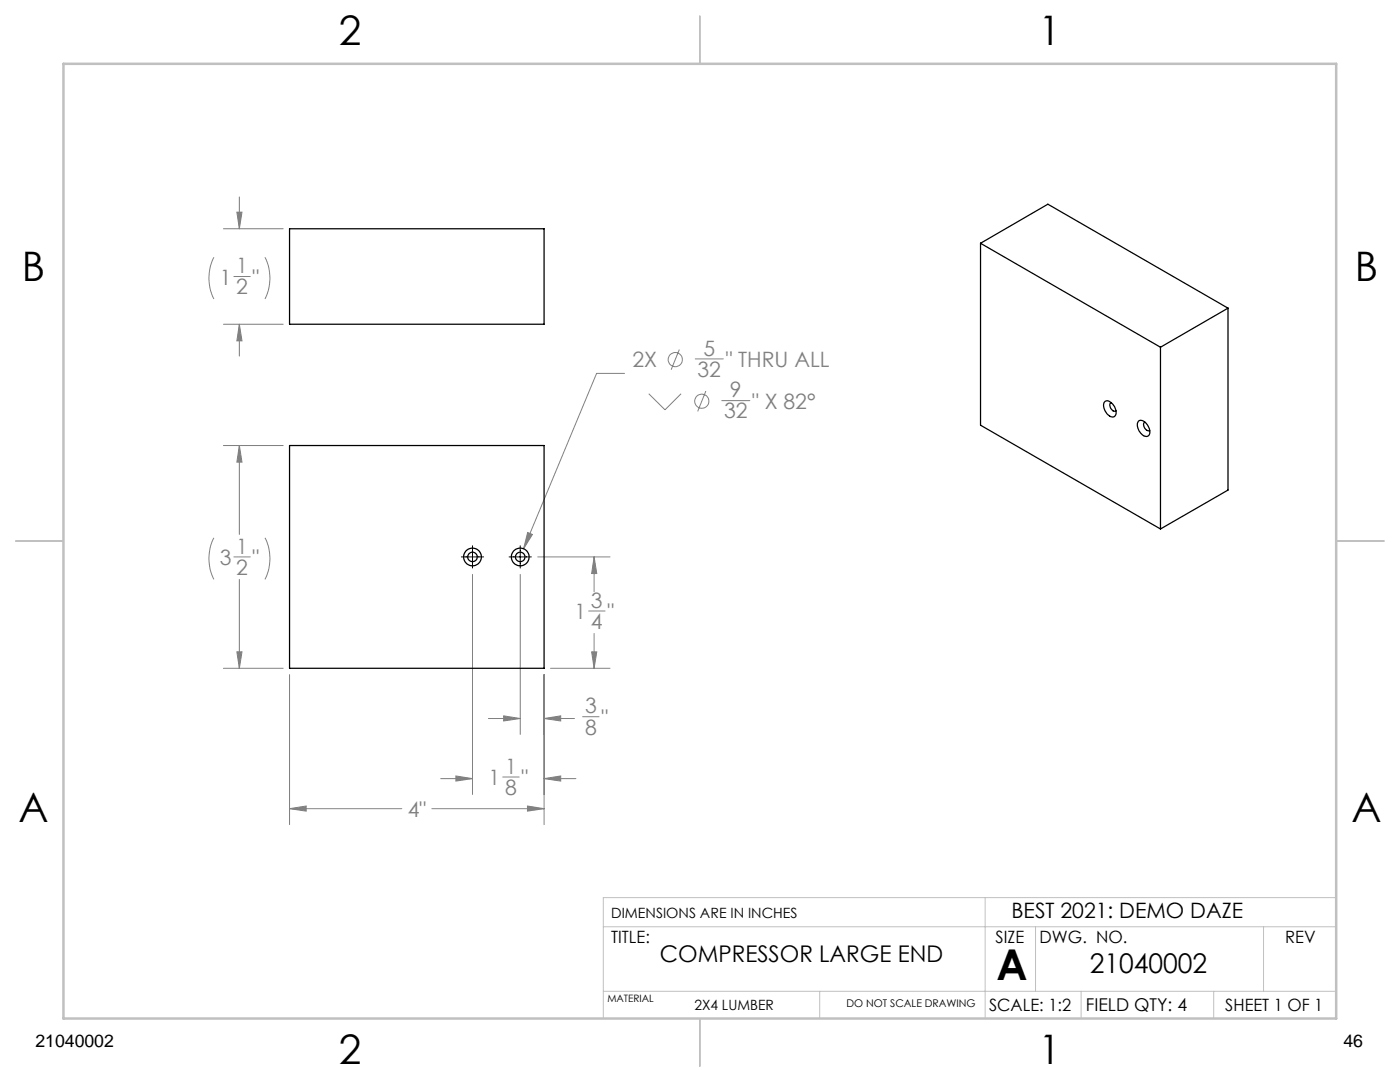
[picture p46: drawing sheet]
<svg xmlns="http://www.w3.org/2000/svg" width="279mm" height="216mm" viewBox="0 0 279 216" stroke-linecap="round" stroke-linejoin="round" font-family="sans-serif">
<defs><g id="words">
<text font-size="8.5" x="198.9" y="195.5">A</text>
<g font-size="8.1">
<text x="67.6" y="8.9">2</text>
<text x="207.3" y="8.9">1</text>
<text x="4.4" y="56.2">B</text>
<text x="270.4" y="56.2">B</text>
<text x="3.7" y="164.1">A</text>
<text x="269.7" y="164.1">A</text>
<text x="67.6" y="212.4">2</text>
<text x="207.3" y="212.4">1</text>
</g>
<text font-size="5.4" x="217.5" y="194.1">21040002</text>
<text font-size="4.6" x="131.7" y="191.9">COMPRESSOR LARGE END</text>
<g font-size="4.2" fill="#808080">
<text x="43.9" y="56.8">1</text>
<text x="47.1" y="54.5">1</text>
<text x="47.1" y="58.7">2</text>
<text x="50.4" y="56.8">&quot;</text>
<text x="140.4" y="71">5</text>
<text x="126.2" y="73.3">2X</text>
<text x="139.2" y="75.2">32</text>
<text x="144.8" y="73.3">&quot; THRU ALL</text>
<text x="144.5" y="83.5">32</text>
<text x="145.7" y="79.3">9</text>
<text x="150.1" y="81.6">&quot; X 82°</text>
<text x="43.9" y="112.8">3</text>
<text x="47.1" y="110.5">1</text>
<text x="50.4" y="112.8">&quot;</text>
<text x="47.1" y="114.7">2</text>
<text x="114.7" y="123.6">1</text>
<text x="117.9" y="121.3">3</text>
<text x="117.9" y="125.5">4</text>
<text x="121.2" y="123.6">&quot;</text>
<text x="116.8" y="142.4">3</text>
<text x="116.8" y="146.6">8</text>
<text x="120" y="144.7">&quot;</text>
<text x="100.8" y="154.4">1</text>
<text x="97.5" y="156.7">1</text>
<text x="100.8" y="158.6">8</text>
<text x="104.1" y="156.7">&quot;</text>
<text x="81.4" y="162.9">4&quot;</text>
</g>
<text font-size="4.2" x="201.9" y="183.1">BEST 2021: DEMO DAZE</text>
<g font-size="3.5">
<text x="216.7" y="201.7">FIELD QTY: 4</text>
<text x="7.1" y="208.8">21040002</text>
<text x="268.1" y="208.8">46</text>
</g>
<g font-size="3.4">
<text x="122" y="188.1">TITLE:</text>
<text x="198.7" y="188.1">SIZE</text>
<text x="207.5" y="188.1">DWG. NO.</text>
<text x="256.5" y="188.2">REV</text>
<text x="197.4" y="201.7">SCALE: 1:2</text>
<text x="244.5" y="201.7">SHEET 1 OF 1</text>
</g>
<g font-size="2.8">
<text x="122" y="183.1">DIMENSIONS ARE IN INCHES</text>
<text x="138.6" y="201.4">2X4 LUMBER</text>
</g>
<text font-size="2.1" x="168.9" y="201">DO NOT SCALE DRAWING</text>
<text font-size="2" x="121.2" y="200">MATERIAL</text>
</g></defs>
<g fill="none" stroke="#808080" stroke-width=".2">
<path d="M47.8 39.3v6.3M42.7 51.3a9.2 9.2 0 0 0 0 8.4M44.6 45.6h11.9M46.7 55.2h3.3M47.3 42.3h1l-.5 3.3zM52.9 51.3a9.2 9.2 0 0 1 0 8.4M44.6 64.7h11.9M47.8 64.7l.5 3.3h-1zM47.8 64.7v6.3M124.6 74.5h-5.5l-14.6 35M129.5 78.6l3.2 3.2 3.2-3.2M135.6 69.7l-1.7 4.1"/>
<path d="M138.7 71.6h5.7M140.9 78l-1.7 4.1M144 79.9h5.6M44.6 88.9h11.9M47.8 88.9l.5 3.3h-1zM47.8 88.9v17.7M42.7 107.3a9.2 9.2 0 0 0 0 8.3M46.7 111.1h3.3M47.8 115.6v17.7M52.9 107.3a9.2 9.2 0 0 1 0 8.3M94.3 114.6v43.9M103.8 114.6v31.9"/>
<path d="M105.3 106.3l1 .3-1.8 2.9zM107.3 111.1h14.4M118.6 111.1l.5 3.3h-1zM118.6 111.1v7M44.6 133.3h11.9M47.3 130.1h1l-.5 3.2zM57.8 134.6v29.9M108.6 134.6v29.9M109.9 133.3h11.8M117.5 121.9h3.3M118.1 130.1h1l-.5 3.2zM118.6 126.4v6.9"/>
<path d="M87.9 155.4h6.4M91 154.8l3.3 .6-3.3 .5zM97.5 143.4h6.3M100.3 155h3.3M100.5 142.8l3.3 .6-3.3 .5zM108.6 143.4l3.3-.6v1.1zM108.6 155.4l3.3-.6v1.1zM108.6 143.4h6.1M108.6 155.4h6.3M116.3 143h3.3M57.8 161.4l3.3-.6v1.1zM57.8 161.4h22.4"/>
<path d="M86.2 161.4h22.4M105.3 160.8l3.3 .6-3.3 .5z"/>
<circle cx="134.8" cy="71.8" r="1.41"/>
<circle cx="140.1" cy="80.1" r="1.41"/>
</g>
<path d="M92.1 111.1h4.4M94.3 108.9v4.4M101.6 111.1h4.4M103.8 108.9v4.4" fill="none" stroke="#000" stroke-width=".2"/>
<path d="M196.6 179.1v24.1M266.7 179.1h-146.3v24.1M120.4 197.8h146.3M120.4 184.9h146.3M163.6 197.8v5.4M206.7 184.9v12.9M215.8 197.8v5.4M242.2 197.8v5.4M252.2 184.9v12.9" fill="none" stroke="#c0c0c0" stroke-width=".2"/>
<path d="M139.7 3.2v9.5M3.1 107.9h9.6M266.7 107.9h9.5M139.7 203.2v9.6" fill="none" stroke="#c0c0c0" stroke-width=".25"/>
<path d="M12.7 12.7h254v190.5h-254z" fill="none" stroke="#c0c0c0" stroke-width=".5"/>
<path d="M47.3 42.3h1l-.5 3.3zM47.8 64.7l.5 3.3h-1zM108.6 143.4l3.3-.6v1.1zM100.5 142.8l3.3 .6-3.3 .5zM108.6 155.4l3.3-.6v1.1zM91 154.8l3.3 .6-3.3 .5zM105.3 160.8l3.3 .6-3.3 .5zM57.8 161.4l3.3-.6v1.1zM118.1 130.1h1l-.5 3.2zM118.6 111.1l.5 3.3h-1zM47.8 88.9l.5 3.3h-1zM47.3 130.1h1l-.5 3.2zM105.3 106.3l-.8 3.2 1.8-2.9z" fill="#808080"/>
<g fill="none" stroke="#000" stroke-width=".25">
<path d="M57.8 45.6h50.8v19.1h-50.8zM195.7 48.5l13.4-7.8 36 20.8M195.7 48.5l35.9 20.8M195.7 48.5v36.3l35.9 20.8M231.6 69.3v36.3M245.1 61.5l-13.5 7.8M245.1 61.5v36.3l-13.5 7.8M57.8 88.9h50.8v44.4h-50.8zM220.5 80.2a1.24 1.24 0 0 1 1.8 .7 1.56 1.56 0 0 1 0 2.3 2.25 2.25 0 0 1-2-2.7zM221.8 80.3a1.03 1.03 0 0 0-.1 1.2 1.03 1.03 0 0 0 1 .5M227.2 84.1a1.25 1.25 0 0 1 1.8 .7 1.56 1.56 0 0 1 0 2.3 2.25 2.25 0 0 1-2-2.7zM228.5 84.2a1.08 1.08 0 0 0 .7 1.8l.2-.1"/>
<circle cx="94.3" cy="111.1" r=".94"/>
<circle cx="94.3" cy="111.1" r="1.76"/>
<circle cx="103.8" cy="111.1" r=".94"/>
<circle cx="103.8" cy="111.1" r="1.76"/>
</g>
<use href="#words"/>
</svg>
